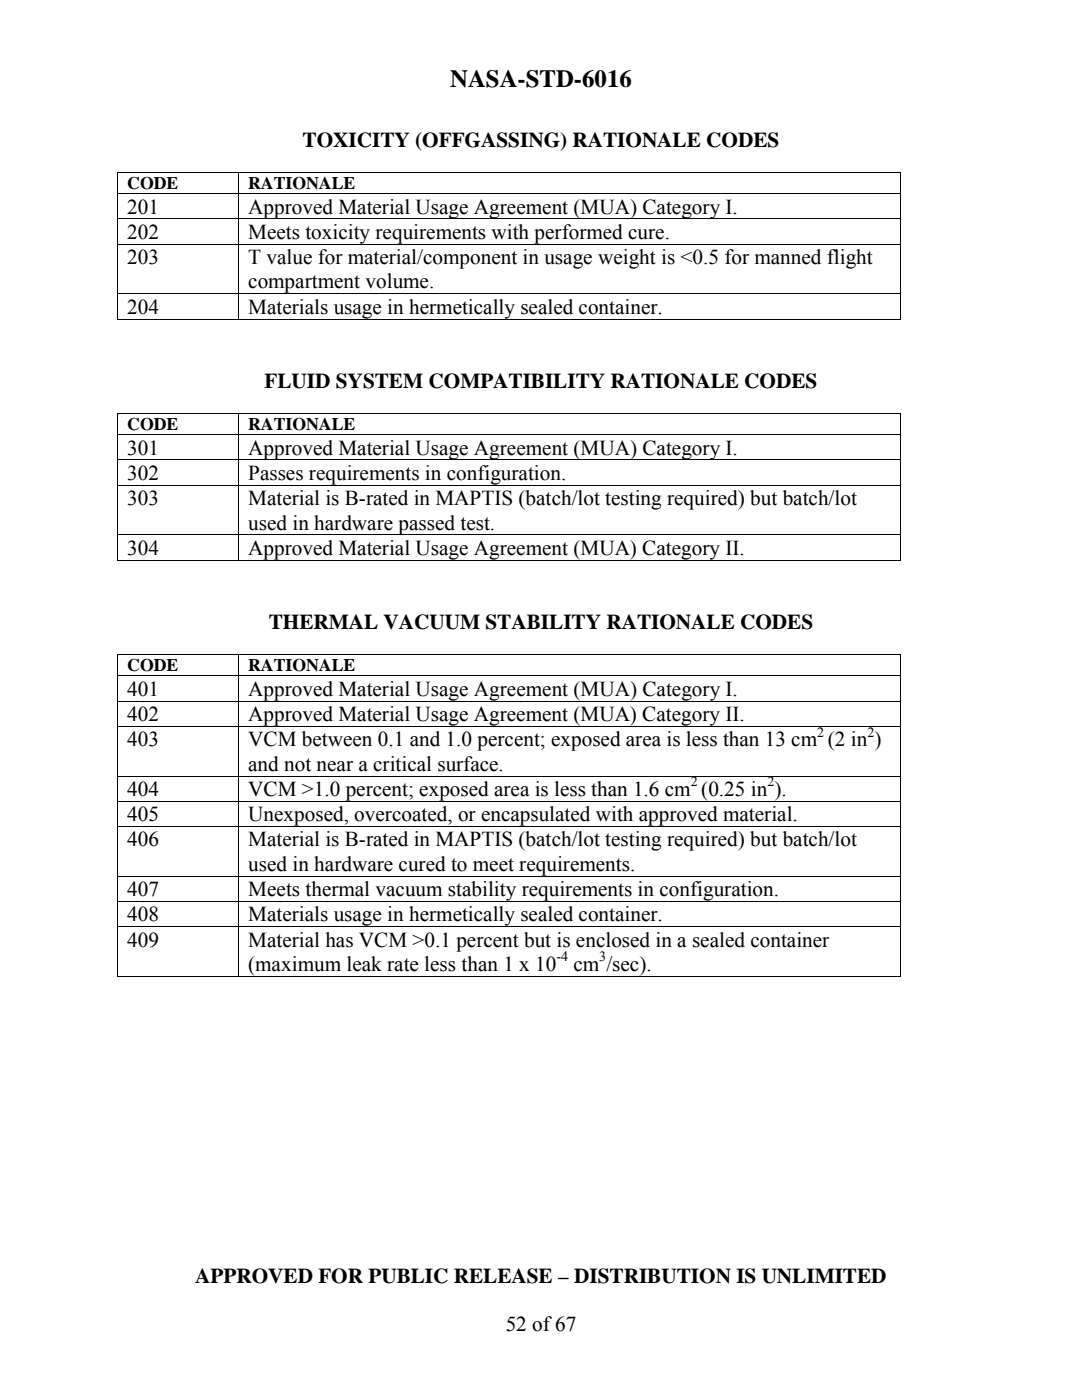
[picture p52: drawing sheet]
<svg xmlns="http://www.w3.org/2000/svg" width="216mm" height="279mm" viewBox="0 0 216 279" stroke-linecap="round" stroke-linejoin="round" font-family="sans-serif">
<defs><g id="words">
<text font-size="4.9" x="89.8" y="17.3">NASA-STD-6016</text>
<g font-size="4.2">
<text x="60.4" y="29.3">TOXICITY (OFFGASSING) RATIONALE CODES</text>
<text x="25.4" y="42.6">201</text>
<text x="25.4" y="47.7">202</text>
<text x="49.5" y="42.6">Approved Material Usage Agreement (MUA) Category I.</text>
<text x="49.5" y="47.7">Meets toxicity requirements with performed cure.</text>
<text x="25.4" y="52.7">203</text>
<text x="49.5" y="52.7">T value for material/component in usage weight is &lt;0.5 for manned flight</text>
<text x="49.5" y="57.6">compartment volume.</text>
<text x="25.4" y="62.6">204</text>
<text x="49.5" y="62.6">Materials usage in hermetically sealed container.</text>
<text x="52.8" y="77.4">FLUID SYSTEM COMPATIBILITY RATIONALE CODES</text>
<text x="25.4" y="90.7">301</text>
<text x="25.4" y="95.8">302</text>
<text x="49.5" y="90.7">Approved Material Usage Agreement (MUA) Category I.</text>
<text x="49.5" y="95.8">Passes requirements in configuration.</text>
<text x="25.4" y="100.8">303</text>
<text x="49.5" y="100.8">Material is B-rated in MAPTIS (batch/lot testing required) but batch/lot</text>
<text x="49.5" y="105.7">used in hardware passed test.</text>
<text x="25.4" y="110.7">304</text>
<text x="49.5" y="110.7">Approved Material Usage Agreement (MUA) Category II.</text>
<text x="53.6" y="125.6">THERMAL VACUUM STABILITY RATIONALE CODES</text>
<text x="25.4" y="138.9">401</text>
<text x="25.4" y="143.9">402</text>
<text x="49.5" y="138.9">Approved Material Usage Agreement (MUA) Category I.</text>
<text x="49.5" y="143.9">Approved Material Usage Agreement (MUA) Category II.</text>
<text x="25.4" y="148.9">403</text>
<text x="49.5" y="148.9">VCM between 0.1 and 1.0 percent; exposed area is less than 13 cm (2 in )</text>
<text x="49.5" y="153.8">and not near a critical surface.</text>
<text x="25.4" y="158.9">404</text>
<text x="49.5" y="158.9">VCM &gt;1.0 percent; exposed area is less than 1.6 cm (0.25 in ).</text>
<text x="25.4" y="163.9">405</text>
<text x="49.5" y="163.9">Unexposed, overcoated, or encapsulated with approved material.</text>
<text x="25.4" y="168.9">406</text>
<text x="49.5" y="173.8">used in hardware cured to meet requirements.</text>
<text x="49.5" y="168.9">Material is B-rated in MAPTIS (batch/lot testing required) but batch/lot</text>
<text x="25.4" y="178.9">407</text>
<text x="49.5" y="178.9">Meets thermal vacuum stability requirements in configuration.</text>
<text x="25.4" y="183.9">408</text>
<text x="49.5" y="183.9">Materials usage in hermetically sealed container.</text>
<text x="25.4" y="188.9">409</text>
<text x="49.5" y="188.9">Material has VCM &gt;0.1 percent but is enclosed in a sealed container</text>
<text x="49.5" y="193.8">(maximum leak rate less than 1 x 10</text>
<text x="114.4" y="193.8">cm /sec).</text>
<text x="39" y="256">APPROVED FOR PUBLIC RELEASE – DISTRIBUTION IS UNLIMITED</text>
<text x="100.9" y="265.7">52 of 67</text>
</g>
<g font-size="3.5">
<text x="25.4" y="37.8">CODE</text>
<text x="49.5" y="37.8">RATIONALE</text>
<text x="25.4" y="85.9">CODE</text>
<text x="49.5" y="85.9">RATIONALE</text>
<text x="25.4" y="134">CODE</text>
<text x="49.5" y="134">RATIONALE</text>
</g>
<g font-size="2.8">
<text x="163.1" y="147">2</text>
<text x="173.1" y="147">2</text>
<text x="137.8" y="156.9">2</text>
<text x="153.1" y="156.9">2</text>
<text x="111" y="191.9">-4</text>
<text x="119.6" y="191.9">3</text>
</g>
</g></defs>
<path d="M23.4 34.3h.2v.2h-.2zM179.6 34.3h.2v.2h-.2zM179.6 63.6h.2v.2h-.2zM23.4 82.4h.2v.2h-.2zM179.6 82.4h.2v.2h-.2zM179.6 111.7h.2v.2h-.2zM23.4 130.6h.2v.1h-.2zM179.6 130.6h.2v.1h-.2zM179.6 194.8h.2v.2h-.2z" fill="#000"/>
<g fill="none" stroke="#000" stroke-width=".2">
<path d="M23.4 34.4h156.4M23.4 38.7h156.4M23.5 34.5v4.1M23.5 38.7v4.9M47.6 34.5v4.1M47.6 38.7v4.9M179.7 34.5v4.1M179.7 38.7v4.9M23.4 43.7h156.4M23.4 48.7h156.4M23.4 58.7h156.4M23.5 43.8v4.8"/>
<path d="M23.5 48.8v9.8M23.5 58.7v5.1M47.6 43.8v4.8M47.6 48.8v9.8M47.6 58.7v5.1M179.7 43.8v4.8M179.7 48.8v9.8M179.7 58.7v5.1M23.4 63.7h24.1M47.7 63.7h131.9M23.4 82.5h156.4M23.4 86.8h156.4"/>
<path d="M23.4 91.8h156.4M23.4 96.8h156.4M23.5 82.6v4.1M23.5 86.8v4.9M23.5 91.9v4.9M23.5 96.9v9.8M47.6 82.6v4.1M47.6 86.8v4.9M47.6 91.9v4.9M47.6 96.9v9.8M179.7 82.6v4.1M179.7 86.8v4.9"/>
<path d="M179.7 91.9v4.9M179.7 96.9v9.8M23.4 106.8h156.4M23.4 111.8h24.1M23.5 106.8v5.1M47.6 106.8v5.1M47.7 111.8h131.9M179.7 106.8v5.1M23.4 130.6h156.4M23.4 134.9h156.4M23.4 139.9h156.4M23.5 130.7v4.1"/>
<path d="M23.5 135v4.8M23.5 140v4.9M47.6 130.7v4.1M47.6 135v4.8M47.6 140v4.9M179.7 130.7v4.1M179.7 135v4.8M179.7 140v4.9M23.4 145h156.4M23.4 154.9h156.4M23.4 159.9h156.4M23.5 145.1v9.7"/>
<path d="M23.5 155v4.8M23.5 160v4.9M47.6 145.1v9.7M47.6 155v4.8M47.6 160v4.9M179.7 145.1v9.7M179.7 155v4.8M179.7 160v4.9M23.4 165h156.4M23.4 174.9h156.4M23.4 179.9h156.4M23.5 165v9.8"/>
<path d="M23.5 175v4.8M47.6 165v9.8M47.6 175v4.8M179.7 165v9.8M179.7 175v4.8M23.4 185h156.4M23.4 194.9h24.1M23.5 180v4.9M23.5 185v10M47.6 180v4.9M47.6 185v10M47.7 194.9h131.9"/>
<path d="M179.7 180v4.9M179.7 185v10"/>
</g>
<use href="#words"/>
</svg>
